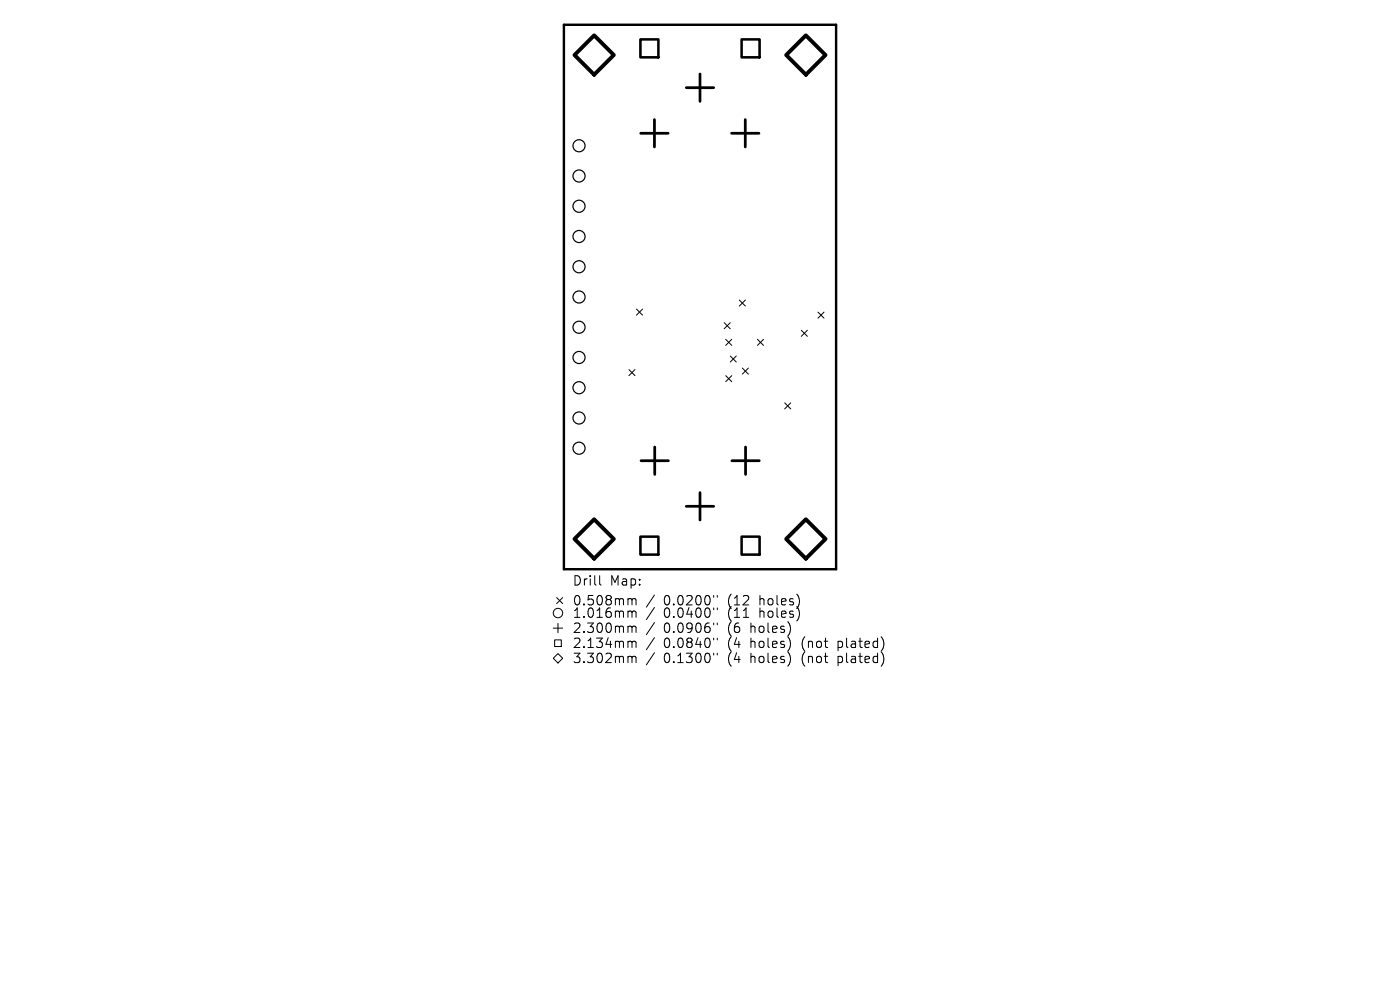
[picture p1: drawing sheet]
<svg xmlns="http://www.w3.org/2000/svg" width="297mm" height="210mm" viewBox="0 0 297 210" stroke-linecap="round" stroke-linejoin="round" font-family="sans-serif">
<defs><g id="words">
<g font-size="2.8">
<text x="121.4" y="124.5">Drill</text>
<text x="129.4" y="124.5">Map:</text>
<text x="121.4" y="128.7">0.508mm</text>
<text x="121.4" y="131.3">1.016mm</text>
<text x="140.8" y="128.7">0.0200&quot;</text>
<text x="140.8" y="131.3">0.0400&quot;</text>
<text x="154.5" y="128.7">(12</text>
<text x="154.5" y="131.3">(11</text>
<text x="161.4" y="128.7">holes)</text>
<text x="161.4" y="131.3">holes)</text>
<text x="121.4" y="134.5">2.300mm</text>
<text x="121.4" y="137.7">2.134mm</text>
<text x="140.8" y="134.5">0.0906&quot;</text>
<text x="140.8" y="137.7">0.0840&quot;</text>
<text x="154.5" y="134.5">(6</text>
<text x="154.5" y="137.7">(4</text>
<text x="159.5" y="134.5">holes)</text>
<text x="159.5" y="137.7">holes)</text>
<text x="170.6" y="137.7">(not</text>
<text x="178.4" y="137.7">plated)</text>
<text x="121.4" y="140.9">3.302mm</text>
<text x="140.8" y="140.9">0.1300&quot;</text>
<text x="154.5" y="140.9">(4</text>
<text x="159.5" y="140.9">holes)</text>
<text x="170.6" y="140.9">(not</text>
<text x="178.4" y="140.9">plated)</text>
</g>
</g></defs>
<path d="M119.6 5.3h57.8v115.4h-57.8z" fill="none" stroke="#000" stroke-width=".51"/>
<g fill="none" stroke="#000" stroke-width=".21">
<path d="M133.4 78.4l1.3 1.3M134.7 78.4l-1.3 1.3M135 65.6l1.3 1.3M136.3 65.6l-1.3 1.3M153.6 68.5l1.3 1.2M154 72l1.2 1.3M154 79.7l1.2 1.3M154.9 68.5l-1.3 1.2M154.9 75.5l1.3 1.3M155.2 72l-1.2 1.3M155.2 79.7l-1.2 1.3M156.2 75.5l-1.3 1.3"/>
<path d="M156.8 63.6l1.3 1.3M157.5 78.1l1.3 1.3M158.1 63.6l-1.3 1.3M158.8 78.1l-1.3 1.3M160.7 72l1.3 1.3M162 72l-1.3 1.3M170 70.1l1.3 1.2M171.3 70.1l-1.3 1.2M173.5 66.2l1.3 1.3M174.8 66.2l-1.3 1.3M166.5 85.5l1.2 1.2M167.7 85.5l-1.2 1.2"/>
<path d="M117.4 139.6l1-1 1 1-1 1zM117.4 133.2h2M117.7 135.7h1.4v1.5h-1.4zM118.1 126.8l1.3 1.2M118.4 132.2v2M119.4 126.8l-1.3 1.2M127.2 122.1v1.7l.3 .3M133.5 127h.3l.3 .3M133.5 129.6h.3l.3 .3M133.5 132.8h.3l.3 .3M133.5 136h.3l.3 .3M133.5 139.2h.3l.3 .3"/>
<path d="M134.1 127.3l.3-.3 .4 .1 .1 1.2M134.1 127.3v1M134.1 129.9v1.1M134.1 133.1v1.1M134.1 136.3v1.1M134.1 139.5v1.1M134.1 129.9l.3-.3 .4 .1 .1 1.3M134.1 133.1l.3-.3 .4 .1 .1 1.3M134.1 136.3l.3-.3 .4 .1 .1 1.3M134.1 139.5l.3-.3 .4 .1 .1 1.3M138.8 126.2l-1.7 2.6M138.8 128.9l-1.7 2.5"/>
<path d="M138.8 132.1l-1.7 2.5M138.8 135.3l-1.7 2.5M138.8 138.5l-1.7 2.5M151.4 126.3v.4M151.4 129v.3M151.4 132.2v.3M151.4 135.4v.3M151.4 138.6v.3M152.2 126.3v.4M152.2 129v.3M152.2 132.2v.3M152.2 135.4v.3"/>
<path d="M152.2 138.6v.3"/>
<circle cx="118.4" cy="130" r="1"/>
</g>
<g fill="none" stroke="#000" stroke-width=".26">
<circle cx="122.8" cy="37.3" r="1.28"/>
<circle cx="122.8" cy="30.9" r="1.28"/>
<circle cx="122.8" cy="50.2" r="1.28"/>
<circle cx="122.8" cy="43.8" r="1.28"/>
<circle cx="122.8" cy="56.6" r="1.28"/>
<circle cx="122.8" cy="63" r="1.28"/>
<circle cx="122.8" cy="75.8" r="1.28"/>
<circle cx="122.8" cy="69.4" r="1.28"/>
<circle cx="122.8" cy="88.7" r="1.28"/>
<circle cx="122.8" cy="82.3" r="1.28"/>
<circle cx="122.8" cy="95.1" r="1.28"/>
</g>
<path d="M145.6 18.6h5.8M148.5 15.7v5.8M135.9 28.3h5.8M138.8 25.4v5.8M155.2 28.3h5.8M158.1 25.4v5.8M136 97.7h5.8M138.9 94.8v5.8M155.3 97.7h5.8M158.2 94.8v5.8M145.6 107.4h5.8M148.5 104.5v5.8" fill="none" stroke="#000" stroke-width=".58"/>
<path d="M135.9 8.4h3.8v3.8h-3.8zM157.3 8.4h3.8v3.8h-3.8zM135.9 113.8h3.8v3.9h-3.8zM157.3 113.8h3.8v3.9h-3.8z" fill="none" stroke="#000" stroke-width=".54"/>
<path d="M121.9 11.7l4.1-4.2 4.2 4.2-4.2 4.1zM166.8 11.7l4.2-4.2 4.1 4.2-4.1 4.1zM121.9 114.3l4.1-4.1 4.2 4.1-4.2 4.2zM166.8 114.3l4.2-4.1 4.1 4.1-4.1 4.2z" fill="none" stroke="#000" stroke-width=".83"/>
<use href="#words"/>
</svg>
